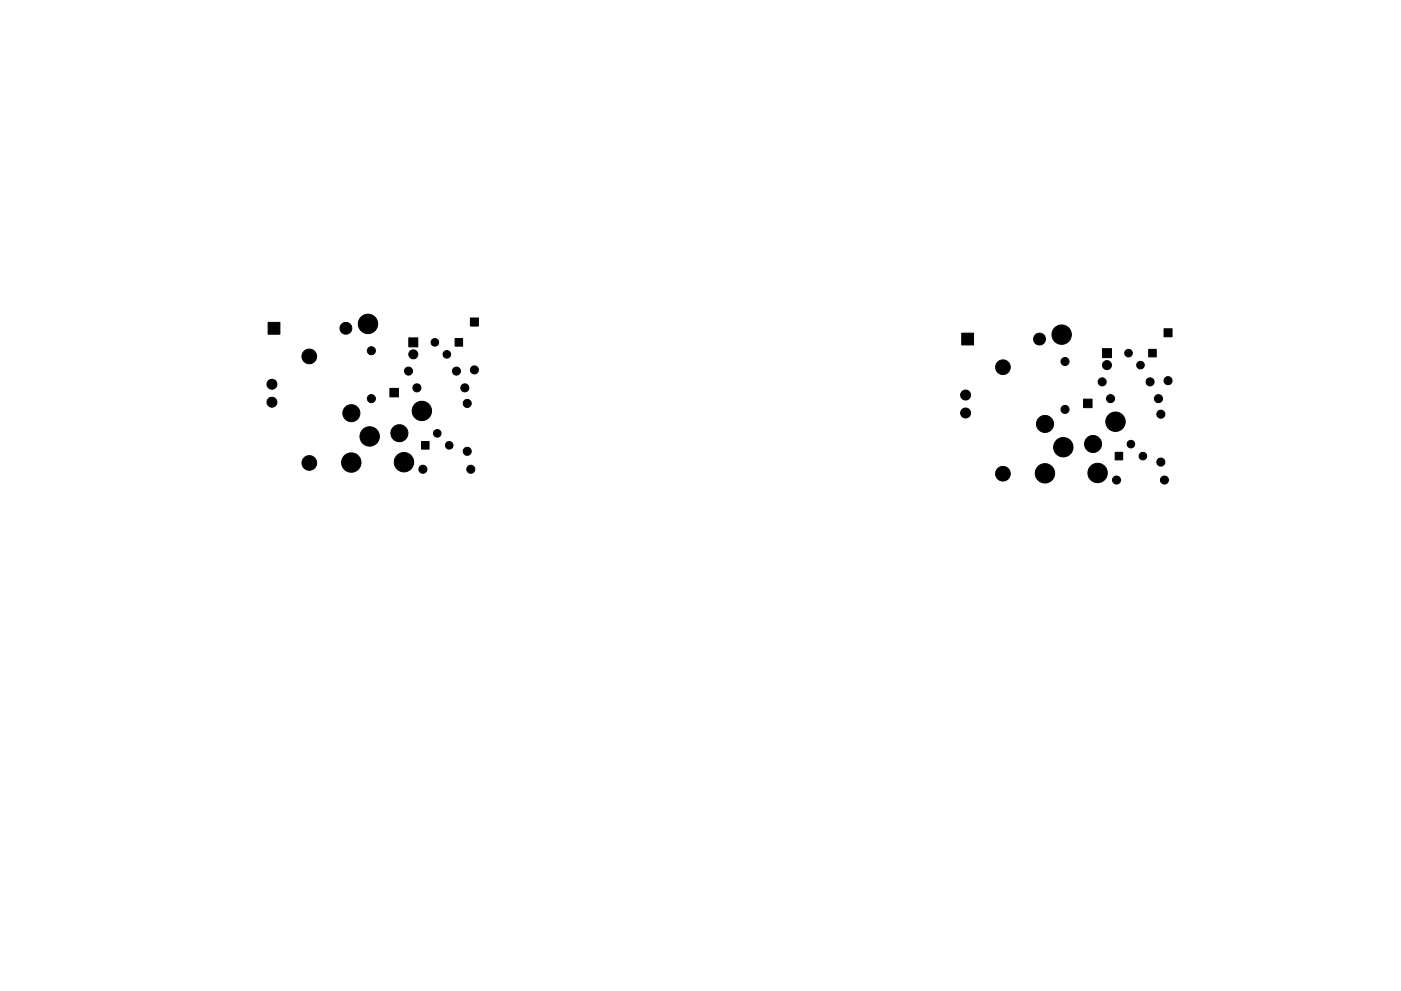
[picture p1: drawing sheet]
<svg xmlns="http://www.w3.org/2000/svg" width="297mm" height="210mm" viewBox="0 0 297 210" stroke-linecap="round" stroke-linejoin="round" font-family="sans-serif">
<g fill="#000" stroke="#000" stroke-width=".21">
<path d="M56.8 68.4h2.5v2.5h-2.5zM86.7 71.7h1.9v1.9h-1.9zM96.5 71.8h1.6v1.6h-1.6zM99.7 67.5h1.7v1.7h-1.7zM203.9 70.7h2.5v2.5h-2.5zM233.7 74h1.9v1.9h-1.9zM243.5 74.1h1.6v1.6h-1.6zM246.8 69.8h1.7v1.7h-1.7zM82.7 82.4h1.8v1.8h-1.8zM89.4 93.7h1.6v1.6h-1.6zM229.7 84.7h1.8v1.8h-1.8zM236.4 96h1.6v1.6h-1.6z"/>
<circle cx="65.6" cy="75.6" r="1.56"/>
<circle cx="73.3" cy="69.7" r="1.26"/>
<circle cx="78" cy="68.7" r="2.06"/>
<circle cx="78.7" cy="74.4" r=".86"/>
<circle cx="86.6" cy="78.7" r=".85"/>
<circle cx="87.6" cy="75.2" r=".96"/>
<circle cx="92.2" cy="72.6" r=".8"/>
<circle cx="94.7" cy="75.2" r=".8"/>
<circle cx="96.8" cy="78.7" r=".86"/>
<circle cx="100.6" cy="78.5" r=".85"/>
<circle cx="212.6" cy="77.9" r="1.56"/>
<circle cx="220.4" cy="71.9" r="1.26"/>
<circle cx="225.1" cy="71" r="2.06"/>
<circle cx="225.8" cy="76.7" r=".86"/>
<circle cx="234.7" cy="77.5" r=".96"/>
<circle cx="239.3" cy="74.9" r=".8"/>
<circle cx="241.8" cy="77.5" r=".8"/>
<circle cx="57.7" cy="85.3" r="1.06"/>
<circle cx="57.7" cy="81.5" r="1.06"/>
<circle cx="65.6" cy="98.2" r="1.56"/>
<circle cx="74.5" cy="98.1" r="2.06"/>
<circle cx="74.5" cy="87.7" r="1.81"/>
<circle cx="78.4" cy="92.6" r="2.06"/>
<circle cx="78.7" cy="84.6" r=".85"/>
<circle cx="84.7" cy="91.9" r="1.81"/>
<circle cx="85.6" cy="98.1" r="2.06"/>
<circle cx="88.4" cy="82.3" r=".86"/>
<circle cx="89.4" cy="87.2" r="2.06"/>
<circle cx="89.7" cy="99.6" r=".85"/>
<circle cx="92.7" cy="91.9" r=".8"/>
<circle cx="95.3" cy="94.5" r=".8"/>
<circle cx="98.6" cy="82.3" r=".85"/>
<circle cx="99.1" cy="95.8" r=".86"/>
<circle cx="99.1" cy="85.6" r=".85"/>
<circle cx="99.8" cy="99.6" r=".86"/>
<circle cx="204.7" cy="83.8" r="1.06"/>
<circle cx="204.7" cy="87.6" r="1.06"/>
<circle cx="221.6" cy="90" r="1.81"/>
<circle cx="225.4" cy="94.9" r="2.06"/>
<circle cx="225.8" cy="86.9" r=".85"/>
<circle cx="231.7" cy="94.2" r="1.81"/>
<circle cx="233.7" cy="81" r=".85"/>
<circle cx="235.5" cy="84.6" r=".86"/>
<circle cx="236.5" cy="89.5" r="2.06"/>
<circle cx="239.8" cy="94.2" r=".8"/>
<circle cx="242.3" cy="96.8" r=".8"/>
<circle cx="243.8" cy="81" r=".86"/>
<circle cx="245.6" cy="84.6" r=".85"/>
<circle cx="246.1" cy="98" r=".86"/>
<circle cx="246.1" cy="87.9" r=".85"/>
<circle cx="247.7" cy="80.8" r=".85"/>
<circle cx="212.6" cy="100.5" r="1.56"/>
<circle cx="221.5" cy="100.4" r="2.06"/>
<circle cx="232.7" cy="100.3" r="2.06"/>
<circle cx="236.7" cy="101.8" r=".85"/>
<circle cx="246.9" cy="101.8" r=".86"/>
</g>
</svg>
